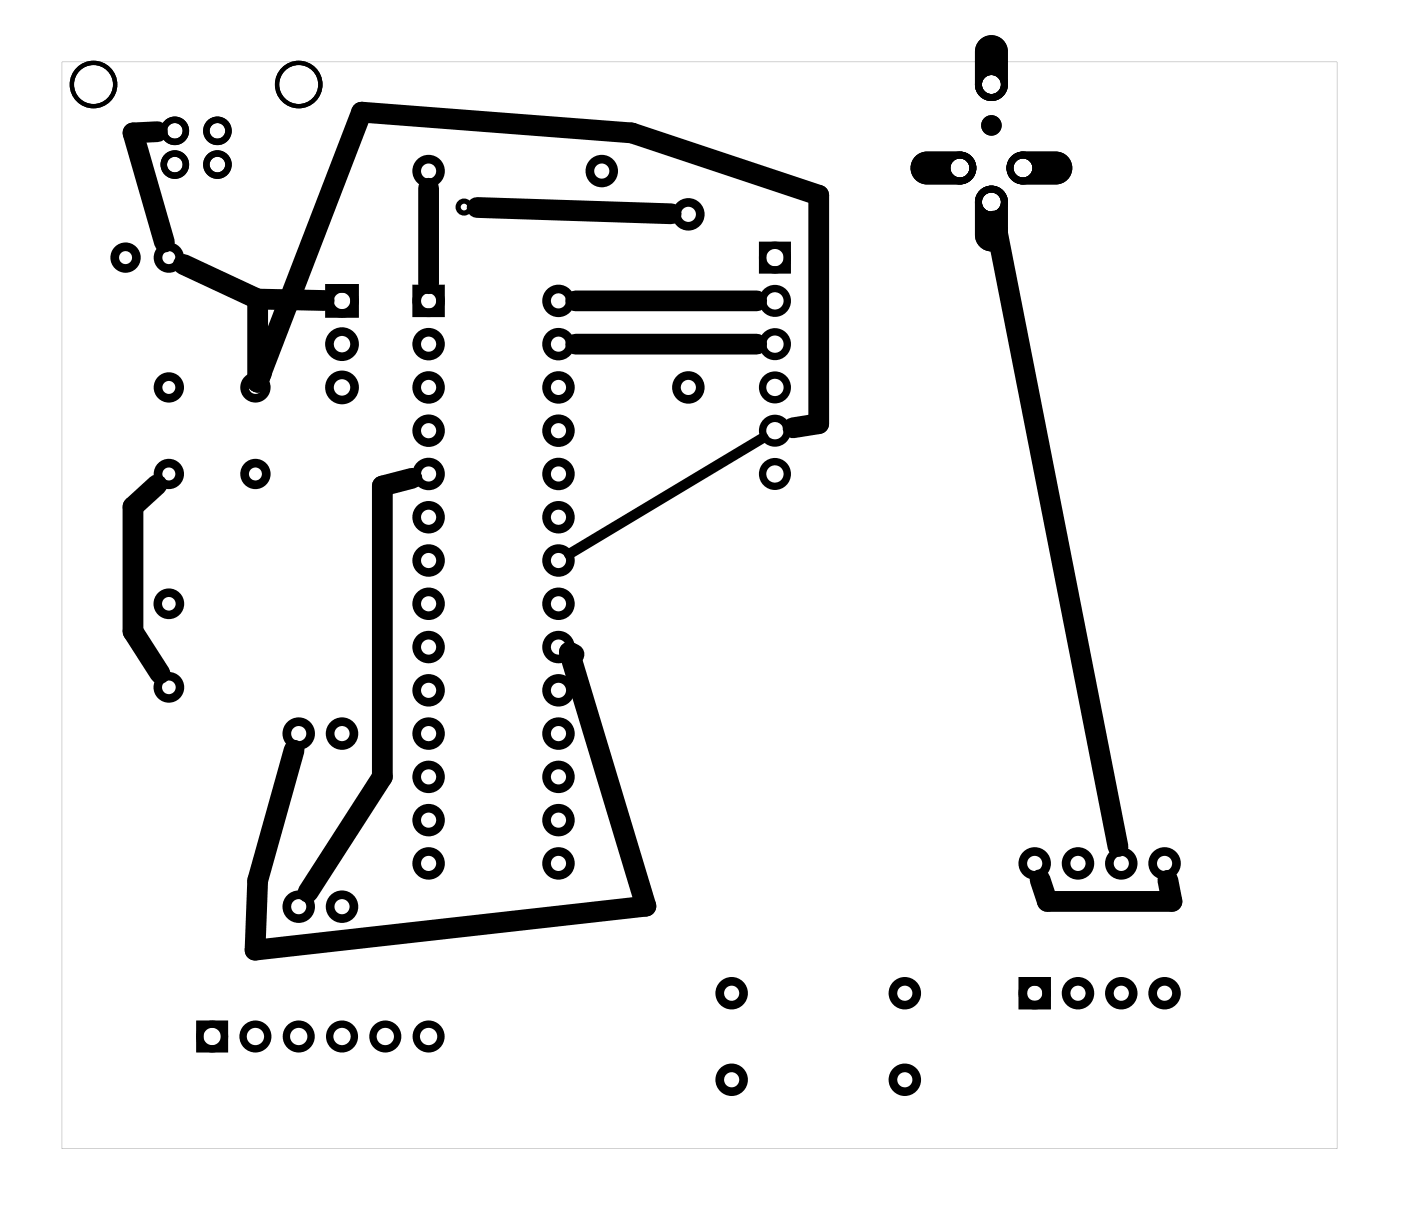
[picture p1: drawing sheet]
<svg xmlns="http://www.w3.org/2000/svg" width="82mm" height="71mm" viewBox="0 0 82 71" stroke-linecap="round" stroke-linejoin="round" font-family="sans-serif">
<g fill="#000">
<path d="M3.6 3.6h74.9v63.8h-74.9zM3.6 3.6v63.8h74.8v-63.8z"/>
<path d="M53.7 9.2l.3-.2 .4-.1h1.9a.97 .97 0 0 1 1 1 .97 .97 0 0 1-1 .9h-1.9a.97 .97 0 0 1-.9-.6 .97 .97 0 0 1 .2-1zM55.8 9.9a.56 .56 0 0 0 1.1 0 .56 .56 0 0 0-1.1 0z"/>
<path d="M53.7 9.2l.3-.2 .4-.1h1.9a.97 .97 0 0 1 1 1 .97 .97 0 0 1-1 .9h-1.9a.97 .97 0 0 1-.9-.6 .97 .97 0 0 1 .2-1zM55.8 9.9a.56 .56 0 0 0 1.1 0 .56 .56 0 0 0-1.1 0z"/>
<path d="M57.5 2.3a.97 .97 0 0 1 1-.2 .97 .97 0 0 1 .6 .9v2a.97 .97 0 0 1-.9 .9 .97 .97 0 0 1-1-.9v-2l.1-.3zM57.6 5a.56 .56 0 0 0 1.1 0 .56 .56 0 0 0-1.1 0z"/>
<path d="M57.5 11.2a.97 .97 0 0 1 1-.2 .97 .97 0 0 1 .6 .9v1.9a.97 .97 0 0 1-.9 1 .97 .97 0 0 1-1-1v-1.9l.1-.4zM57.6 11.9a.56 .56 0 0 0 1.1 0 .56 .56 0 0 0-1.1 0z"/>
<path d="M57.5 2.3a.97 .97 0 0 1 1-.2 .97 .97 0 0 1 .6 .9v2a.97 .97 0 0 1-.9 .9 .97 .97 0 0 1-1-.9v-2l.1-.3zM57.6 5a.56 .56 0 0 0 1.1 0 .56 .56 0 0 0-1.1 0z"/>
<path d="M57.5 11.2a.97 .97 0 0 1 1-.2 .97 .97 0 0 1 .6 .9v1.9a.97 .97 0 0 1-.9 1 .97 .97 0 0 1-1-1v-1.9l.1-.4zM57.6 11.9a.56 .56 0 0 0 1.1 0 .56 .56 0 0 0-1.1 0z"/>
<path d="M59.3 9.2l.3-.2 .4-.1h1.9a.97 .97 0 0 1 1 1 .97 .97 0 0 1-1 .9h-1.9a.97 .97 0 0 1-.9-.6 .97 .97 0 0 1 .2-1zM59.5 9.9a.56 .56 0 0 0 1.1 0 .56 .56 0 0 0-1.1 0z"/>
<path d="M59.3 9.2l.3-.2 .4-.1h1.9a.97 .97 0 0 1 1 1 .97 .97 0 0 1-1 .9h-1.9a.97 .97 0 0 1-.9-.6 .97 .97 0 0 1 .2-1zM59.5 9.9a.56 .56 0 0 0 1.1 0 .56 .56 0 0 0-1.1 0z"/>
</g>
<circle cx="27.2" cy="12.2" r=".35" fill="none" stroke="#000" stroke-width=".3"/>
<g fill="none" stroke="#000" stroke-width=".38">
<circle cx="10.3" cy="7.7" r=".65"/>
<circle cx="10.3" cy="9.7" r=".65"/>
<circle cx="12.8" cy="7.7" r=".65"/>
<circle cx="12.8" cy="9.7" r=".65"/>
</g>
<g fill="none" stroke="#000" stroke-width=".25">
<circle cx="5.5" cy="5" r="1.27"/>
<circle cx="17.5" cy="5" r="1.27"/>
</g>
<g fill="none" stroke="#000" stroke-width=".51">
<path d="M19.3 16.9h1.5v1.5h-1.5zM24.4 17h1.4v1.4h-1.4zM60 57.6h1.4v1.4h-1.4z"/>
<circle cx="7.4" cy="15.1" r=".64"/>
<circle cx="9.9" cy="15.1" r=".64"/>
<circle cx="20.1" cy="17.7" r=".74"/>
<circle cx="25.1" cy="10" r=".7"/>
<circle cx="25.1" cy="17.7" r=".7"/>
<circle cx="32.8" cy="17.7" r=".7"/>
<circle cx="35.3" cy="10" r=".7"/>
<circle cx="40.4" cy="12.6" r=".7"/>
<circle cx="9.9" cy="22.7" r=".64"/>
<circle cx="9.9" cy="27.8" r=".64"/>
<circle cx="15" cy="22.7" r=".64"/>
<circle cx="15" cy="27.8" r=".64"/>
<circle cx="20.1" cy="20.2" r=".74"/>
<circle cx="20.1" cy="22.7" r=".74"/>
<circle cx="25.1" cy="30.4" r=".7"/>
<circle cx="25.1" cy="22.7" r=".7"/>
<circle cx="25.1" cy="25.3" r=".7"/>
<circle cx="25.1" cy="27.8" r=".7"/>
<circle cx="25.1" cy="35.4" r=".7"/>
<circle cx="25.1" cy="20.2" r=".7"/>
<circle cx="25.1" cy="32.9" r=".7"/>
<circle cx="25.1" cy="38" r=".7"/>
<circle cx="32.8" cy="32.9" r=".7"/>
<circle cx="32.8" cy="20.2" r=".7"/>
<circle cx="32.8" cy="25.3" r=".7"/>
<circle cx="32.8" cy="30.4" r=".7"/>
<circle cx="32.8" cy="35.4" r=".7"/>
<circle cx="32.8" cy="22.7" r=".7"/>
<circle cx="32.8" cy="27.8" r=".7"/>
<circle cx="32.8" cy="38" r=".7"/>
<circle cx="40.4" cy="22.7" r=".7"/>
<circle cx="17.5" cy="43.1" r=".7"/>
<circle cx="17.5" cy="53.2" r=".7"/>
<circle cx="20.1" cy="43.1" r=".7"/>
<circle cx="20.1" cy="53.2" r=".7"/>
<circle cx="25.1" cy="48.1" r=".7"/>
<circle cx="25.1" cy="40.5" r=".7"/>
<circle cx="25.1" cy="43.1" r=".7"/>
<circle cx="25.1" cy="45.6" r=".7"/>
<circle cx="25.1" cy="50.7" r=".7"/>
<circle cx="32.8" cy="48.1" r=".7"/>
<circle cx="32.8" cy="40.5" r=".7"/>
<circle cx="32.8" cy="43.1" r=".7"/>
<circle cx="32.8" cy="45.6" r=".7"/>
<circle cx="32.8" cy="50.7" r=".7"/>
<circle cx="42.9" cy="58.3" r=".7"/>
<circle cx="53.1" cy="58.3" r=".7"/>
<circle cx="60.7" cy="50.7" r=".7"/>
<circle cx="60.7" cy="58.3" r=".7"/>
<circle cx="63.2" cy="50.7" r=".7"/>
<circle cx="63.2" cy="58.3" r=".7"/>
<circle cx="65.8" cy="50.7" r=".7"/>
<circle cx="65.8" cy="58.3" r=".7"/>
<circle cx="68.3" cy="50.7" r=".7"/>
<circle cx="68.3" cy="58.3" r=".7"/>
<circle cx="42.9" cy="63.4" r=".7"/>
<circle cx="53.1" cy="63.4" r=".7"/>
</g>
<g fill="none" stroke="#000" stroke-width=".5">
<circle cx="9.9" cy="35.4" r=".65"/>
<circle cx="9.9" cy="40.3" r=".65"/>
</g>
<g fill="none" stroke="#000" stroke-width=".41">
<circle cx="56.3" cy="9.9" r=".76"/>
<circle cx="58.2" cy="5" r=".76"/>
<circle cx="58.2" cy="11.9" r=".76"/>
<circle cx="60" cy="9.9" r=".76"/>
</g>
<circle cx="58.2" cy="7.4" r=".6" fill="#000"/>
<g fill="none" stroke="#000" stroke-width=".43">
<path d="M44.7 14.4h1.5v1.4h-1.5zM11.7 60.1h1.5v1.5h-1.5z"/>
<circle cx="45.5" cy="15.1" r=".72"/>
<circle cx="45.5" cy="17.7" r=".72"/>
<circle cx="45.5" cy="22.7" r=".72"/>
<circle cx="45.5" cy="20.2" r=".72"/>
<circle cx="45.5" cy="27.8" r=".72"/>
<circle cx="45.5" cy="25.3" r=".72"/>
<circle cx="12.4" cy="60.8" r=".72"/>
<circle cx="15" cy="60.8" r=".72"/>
<circle cx="17.5" cy="60.8" r=".72"/>
<circle cx="20.1" cy="60.8" r=".72"/>
<circle cx="22.6" cy="60.8" r=".72"/>
<circle cx="25.1" cy="60.8" r=".72"/>
</g>
<g fill="none" stroke="#000" stroke-width="1.2">
<path d="M9.2 7.7l-1.4 .1 1.8 6.4M10.8 15.5l4.3 2.1M15.1 17.6v4.8M15.1 17.6h3.9M25.1 11.1v5.6M28 12.2l11.4 .3M33.8 17.7h10.6M58.4 13l7.2 36.7M9.2 28.5l-1.4 1.2v7.4l1.6 2.4M15.1 22.4l6.1-15.8 15.9 1.2 10.9 3.7v13.4l-1.5 .2M15.4 21.9l-.3 .5M24.2 28.1l-1.8 .4v17.1l-4.3 6.8"/>
<path d="M33.7 38.4l-.3-.1 4.5 14.9-22.9 2.6 .1-4.1 2.2-7.7M33.8 20.2h10.6M61 51.6l.4 1.3h7.4l-.3-1.2"/>
</g>
<path d="M44.8 25.7l-11.4 6.8" fill="none" stroke="#000" stroke-width=".61"/>
</svg>
